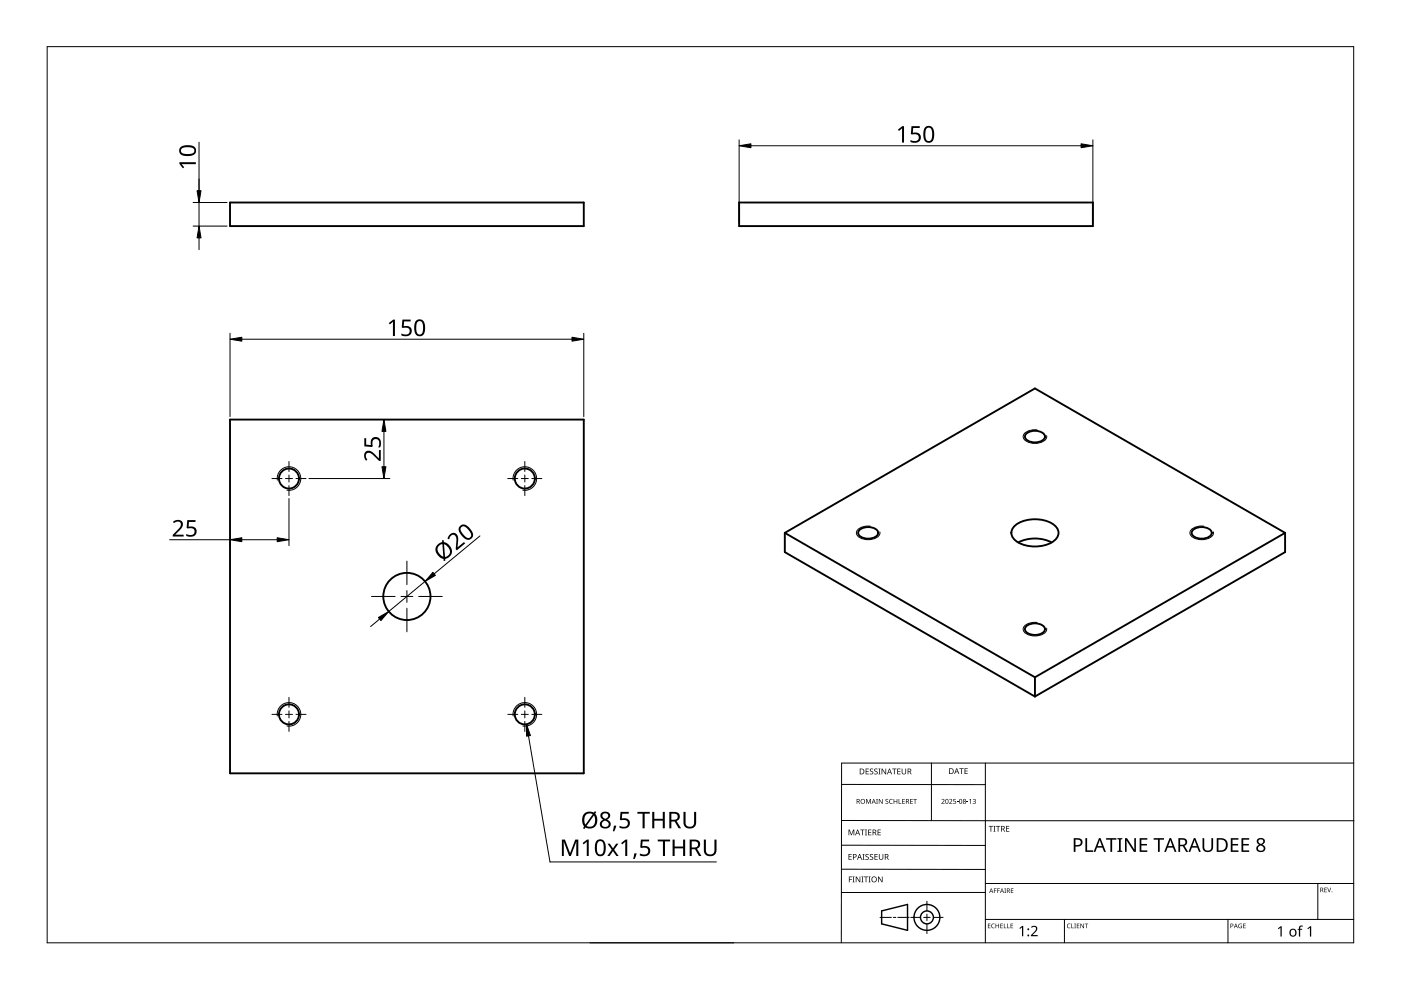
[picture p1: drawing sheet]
<svg xmlns="http://www.w3.org/2000/svg" width="297mm" height="210mm" viewBox="0 0 297 210" stroke-linecap="round" stroke-linejoin="round" font-family="sans-serif">
<g fill="none" stroke="#000" stroke-width=".4">
<path d="M48.8 42.9h75v5h-75zM156.7 42.9h75v5h-75zM48.8 89h75v75h-75zM217.6 91.9a2.91 2.91 0 0 1 3.9 .3 1.32 1.32 0 0 1-1.5 1.6 2.25 2.25 0 0 1-2.7-1.2zM166.4 113v4.1l53 30.6M166.4 113l53-30.6 53.1 30.6M166.4 113l53 30.6M182.2 112.4a2.91 2.91 0 0 1 3.9 .3 1.32 1.32 0 0 1-1.5 1.5 2.25 2.25 0 0 1-2.7-1.2zM215.3 111.4a7.4 7.4 0 0 1 8.3 0 2.07 2.07 0 0 1 .8 2 2.07 2.07 0 0 1-1.4 1.6 7.6 7.6 0 0 1-7.7-.4 1.95 1.95 0 0 1 0-3.2zM223 115a7.8 7.8 0 0 0-7.1 0M253 112.4a2.91 2.91 0 0 1 3.8 .3 1.32 1.32 0 0 1-1.4 1.5 2.25 2.25 0 0 1-2.7-1.2zM272.5 113v4.1l-53.1 30.6"/>
<path d="M272.5 113l-53.1 30.6M217.6 132.8a2.91 2.91 0 0 1 3.9 .3 1.32 1.32 0 0 1-1.5 1.5 2.25 2.25 0 0 1-2.7-1.2zM219.4 143.6v4.1"/>
<circle cx="61.3" cy="101.5" r="2.13"/>
<circle cx="111.3" cy="101.5" r="2.13"/>
<circle cx="86.3" cy="126.5" r="5"/>
<circle cx="61.3" cy="151.5" r="2.13"/>
<circle cx="111.3" cy="151.5" r="2.13"/>
</g>
<path d="M58.8 101.8a2.5 2.5 0 0 1 2.4-2.8 2.5 2.5 0 0 1 2.6 2.6 2.5 2.5 0 0 1-3 2.3M108.8 101.8a2.5 2.5 0 0 1 2.4-2.8 2.5 2.5 0 0 1 2.6 2.6 2.5 2.5 0 0 1-3 2.3M58.8 151.8a2.5 2.5 0 0 1 2.4-2.8 2.5 2.5 0 0 1 2.6 2.6 2.5 2.5 0 0 1-3 2.3M108.8 151.8a2.5 2.5 0 0 1 2.4-2.8 2.5 2.5 0 0 1 2.6 2.6 2.5 2.5 0 0 1-3 2.3" fill="none" stroke="#000" stroke-width=".21"/>
<path d="M219.9 91.1h-.5a2.2 2.2 0 0 0-2.5 1.5 2.2 2.2 0 0 0 2.5 1.4 2.13 2.13 0 0 0 2.5-1.5v-.1M184.5 111.6l-.4-.1a2.2 2.2 0 0 0-2.5 1.5 2.2 2.2 0 0 0 2.5 1.4 2.13 2.13 0 0 0 2.5-1.5l-.1-.1M255.2 111.6l-.4-.1a2.2 2.2 0 0 0-2.5 1.5 2.2 2.2 0 0 0 2.5 1.4 2.13 2.13 0 0 0 2.5-1.5v-.1M219.9 132h-.5a2.2 2.2 0 0 0-2.5 1.4 2.2 2.2 0 0 0 2.5 1.4 2.13 2.13 0 0 0 2.5-1.5v-.1" fill="none" stroke="#000" stroke-width=".21"/>
<path d="M10 9.9h277v190h-277z" fill="none" stroke="#000" stroke-width=".21"/>
<g fill="none" stroke="#000" stroke-width=".21">
<path d="M178.4 179.2l30.5 .1M178.4 166.3l30.5 .1M178.5 174h108.6M197.5 161.8v12.2M208.9 161.8v38.1M287 161.8h-108.6v38.1M125.1 199.9h30.5M178.4 184.3h30.5M186.6 194.5h2.4M189.4 194.5h.5M190.4 194.5h2.4M193.1 194.5h2.1"/>
<path d="M195.8 194.5h1.4M196.5 191.1v2M196.5 193.8v1.4M196.5 195.9v2M197.9 194.5h2.1M208.9 189.2h-30.5M208.9 187.3h78.1M208.9 194.9h78.1M225.7 194.9v5M260.4 194.9v5M279.4 187.3v7.6"/>
</g>
<g fill="none" stroke="#000" stroke-width=".3">
<path d="M186.9 193.1l5.5-1.3v5.5l-5.5-1.4z"/>
<circle cx="196.5" cy="194.5" r="1.37"/>
<circle cx="196.5" cy="194.5" r="2.74"/>
</g>
<g fill="#000">
<path d="M179.9 175.9h.2l.4 1 .4-1h.2v1.2h-.1v-1.1l-.4 1.1h-.2l-.4-1.1 .1 1.1h-.2zM182.4 175.9h.9v.1h-.4v1.1h-.1v-1.1h-.4zM183.4 175.9h.4l-.1 .1v1l.1 .1h-.4l.1-.1v-1zM183.6 169.4h.2l.3 .8 .4-.8h.2v1h-.2v-.9l-.4 .9-.4-.9 .1 .9h-.2zM183.5 163h.7v.1h-.5v.4h.5v.1h-.5v.4h.5v.2h-.7zM184.1 175.9h.6v.1h-.5v.4h.5v.1h-.5v.5h.5v.1h-.6zM184.5 163.1l.4-.2 .2 .1v.1a.25 .25 0 0 0-.4-.1 .25 .25 0 0 0 0 .4 .4 .4 0 0 1 .5 .3 .4 .4 0 0 1-.3 .5 .4 .4 0 0 1-.5-.2h.1a.27 .27 0 0 0 .4 .1 .27 .27 0 0 0-.1-.4l-.3-.3zM185.4 163.1l.4-.2 .3 .1-.1 .1a.25 .25 0 0 0-.4-.1 .25 .25 0 0 0 0 .4 .4 .4 0 0 1 .5 .3 .4 .4 0 0 1-.3 .5 .4 .4 0 0 1-.5-.2h.1a.27 .27 0 0 0 .4 .1 .27 .27 0 0 0 0-.4l-.4-.3zM185.8 169.4h.3l-.1 .1v.8l.1 .1h-.3l.1-.1zM186.2 163h.5l-.2 .1v1l.2 .1h-.5l.2-.1v-1zM186.1 175.9h.6v.1h-.5v.4h.5v.1h-.5v.5h.5v.1h-.6zM186.3 169.4h.2l.5 .8v-.8h.1v1h-.1l-.6-.8v.8h-.1z"/>
<path d="M186.9 163h.2l.6 1v-1h.2v1.2h-.2l-.6-1v1h-.2zM187.8 169.5l.3-.1h.2v.2a.25 .25 0 0 0-.3-.1 .25 .25 0 0 0-.1 .3 .25 .25 0 0 0 .3 .1 .32 .32 0 0 1 0 .5 .32 .32 0 0 1-.5-.1 .25 .25 0 0 0 .4 .1 .25 .25 0 0 0 0-.4l-.3-.2zM188.6 169.5l.4-.1h.3l-.1 .2a.41 .41 0 0 0-.6 .3 .41 .41 0 0 0 .6 .4 .48 .48 0 0 1-.6-.1 .48 .48 0 0 1 0-.7zM189.1 163h1v.1h-.4v1.1h-.2v-1.1h-.4zM189.5 169.4h.1v.4h.5v-.4h.1v1h-.1v-.5h-.5v.5h-.1zM190.5 169.4h.2v.9h.4v.1h-.6zM190.2 163h.7v.1h-.5v.4h.5v.1h-.5v.4h.5v.2h-.7zM191.3 169.4h.5v.1h-.4v.3h.4v.1h-.4v.4h.4v.1h-.5zM191.2 163h.1v.8a.32 .32 0 0 0 .3 .3 .32 .32 0 0 0 .4-.4v-.7h.1v.7a.47 .47 0 0 1-.5 .5 .47 .47 0 0 1-.4-.5zM193 169.4h.5v.1h-.4v.3h.4v.1h-.4v.4h.4v.1h-.5zM193.6 169.4h.8v.1h-.3v.9h-.2v-.9h-.3zM199.6 169.5a.37 .37 0 0 1 .6 0 .37 .37 0 0 1-.2 .6l-.2 .2h.5v.1h-.7l.3-.4a.27 .27 0 0 0 .2-.3 .27 .27 0 0 0-.4-.1z"/>
<path d="M201.2 169.5a.37 .37 0 0 1 .6 0 .37 .37 0 0 1-.2 .6l-.2 .2h.5v.1h-.7l.3-.4a.27 .27 0 0 0 .3-.3 .27 .27 0 0 0-.5-.1zM202.1 169.4h.5v.1h-.4v.3a.34 .34 0 0 1 .5 .2 .34 .34 0 0 1-.2 .4 .34 .34 0 0 1-.4-.1 .29 .29 0 0 0 .4 0 .29 .29 0 0 0 0-.4 .29 .29 0 0 0-.4 0zM202.9 170l.3 .1zM203.4 162.9h.9v.1h-.4v1.1h-.1v-1.1h-.4zM205 170l.3 .1zM204.5 162.9h.7v.1h-.5v.4h.4v.1h-.4v.5h.5v.1h-.7zM205.5 169.6l.4-.2v1h-.2v-.9zM206.2 169.5a.32 .32 0 0 1 .5-.1 .32 .32 0 0 1 0 .5 .33 .33 0 0 1 .1 .5 .33 .33 0 0 1-.6-.1 .26 .26 0 0 0 .4 .1 .26 .26 0 0 0 .1-.4l-.3-.2a.23 .23 0 0 0 .3 0 .23 .23 0 0 0-.1-.4 .23 .23 0 0 0-.3 .2zM209.6 175.1h.9v.2h-.3v1h-.2v-1h-.4zM210.6 175.1h.5l-.2 .1v1l.2 .1h-.5l.2-.1v-1zM211.2 175.1h.9v.2h-.4v1h-.2v-1h-.3zM213.3 175.1h.7v.2h-.5v.3h.5v.2h-.5v.4h.5v.1h-.7z"/>
<path d="M255 177.7h.3v1.9a.76 .76 0 0 0 .8 .7 .76 .76 0 0 0 .7-.7v-1.9h.4v1.9a1.12 1.12 0 0 1-1.1 1.1 1.12 1.12 0 0 1-1.1-1.1zM180 185.8h.7v.2h-.6v.4h.5v.1h-.5v.6h-.1zM179.9 181.1h.7v.1h-.5v.4h.4v.1h-.4v.5h.5v.1h-.7zM180.8 185.8h.4l-.1 .2v.9l.1 .2h-.4l.1-.2v-.9zM181.4 185.8h.2l.7 1.1v-1.1h.1v1.3h-.2l-.6-1v1h-.2zM182.6 185.8h.5l-.2 .2v.9l.2 .2h-.5l.2-.2v-.9zM182.9 181.1h.4l-.1 .1v1l.1 .1h-.4l.1-.1v-1zM183.2 185.8h.9v.2h-.4v1.1h-.2v-1.1h-.3zM183.5 181.2l.5-.1h.2v.2a.25 .25 0 0 0-.4-.1 .25 .25 0 0 0 0 .4 .4 .4 0 0 1 .4 .3 .4 .4 0 0 1-.2 .4 .4 .4 0 0 1-.5-.2 .27 .27 0 0 0 .5 .1 .27 .27 0 0 0-.1-.4l-.4-.3zM184.2 185.8h.4l-.1 .2v.9l.1 .2h-.4l.1-.2v-.9zM184.5 181.2l.4-.1h.2v.2a.25 .25 0 0 0-.4-.1 .25 .25 0 0 0 0 .4 .4 .4 0 0 1 .5 .3 .4 .4 0 0 1-.3 .4 .4 .4 0 0 1-.5-.2h.1a.27 .27 0 0 0 .4 .1 .27 .27 0 0 0-.1-.4l-.3-.3zM185.4 181.1h.7v.1h-.5v.4h.5v.1h-.5v.5h.5v.1h-.7z"/>
<path d="M186.2 185.8h.1l.7 1.1v-1.1h.1v1.3h-.2l-.6-1v1h-.1zM186.3 181.1h.2v.8a.32 .32 0 0 0 .3 .3 .32 .32 0 0 0 .3-.3v-.8h.2v.8a.47 .47 0 0 1-.5 .4 .47 .47 0 0 1-.5-.4zM209.5 195.8h.5l-.4 .1v.3h.4l-.4 .1v.4l.4 .1h-.5zM210.3 196l.3-.2 .3 .1v.1a.39 .39 0 0 0-.6 .3 .39 .39 0 0 0 .6 .4 .46 .46 0 0 1-.7-.1 .46 .46 0 0 1 .1-.6zM210.7 188.4h.6l-.4 .1v.3h.4l-.4 .1v.4h-.2zM211.4 188.4h.6l-.4 .1v.3h.4l-.4 .1v.4h-.2zM211.1 195.8h.1v.4h.5v-.4h.1v1h-.1v-.5h-.5v.5h-.1zM212.1 195.8h.5l-.4 .1v.3h.4l-.4 .1v.4l.4 .1h-.5zM212.8 195.8h.2v.9l.4 .1h-.6zM212.9 188.4h.4l-.1 .1 .1 .8h-.4l.2-.1zM213.6 195.8h.1v.9l.4 .1h-.5zM214.3 195.8h.5l-.4 .1v.3h.4l-.4 .1v.4l.4 .1h-.5z"/>
<path d="M214.3 188.4h.6l-.5 .1v.3h.4l-.4 .1v.3l.5 .1h-.6zM216.1 196.8l.6-.5h.2v2.2h-.2v-1.9l-.4 .4zM218.6 196.5a.76 .76 0 0 1 1.2 0 .76 .76 0 0 1-.3 1.2l-.6 .6h1.1v.2h-1.4v-.2l.8-.8a.52 .52 0 0 0 .2-.8 .52 .52 0 0 0-.9 0zM226.3 196l.4-.2 .3 .1-.1 .1a.39 .39 0 0 0-.6 .3 .39 .39 0 0 0 .6 .4 .46 .46 0 0 1-.6-.1 .46 .46 0 0 1 0-.6zM227.1 195.8h.2v.9l.4 .1h-.6zM227.8 195.8h.3l-.1 .1 .1 .9h-.3l.1-.1zM228.3 195.8h.5l-.4 .1v.3h.4l-.4 .1v.4l.4 .1h-.5zM229.1 195.8h.1l.5 .8v-.8h.1v1h-.1l-.5-.8v.8h-.1zM230.1 177.7h.4v2.6h1.3v.3h-1.7zM230 195.8h.7l-.3 .1v.9h-.1v-.9zM234.5 177.7h2.2v.3h-.9v2.6h-.4v-2.6h-.9zM236.9 177.7h1.1v.2l-.4 .1v2.3l.4 .1v.2h-1.1v-.2l.4-.1v-2.3l-.4-.1z"/>
<path d="M238.5 177.7h.4l1.6 2.4v-2.4h.3v2.9h-.4l-1.6-2.4 .1 2.4h-.4zM241.6 177.7h1.7v.3h-1.3v.9h1.2v.4h-1.2v1h1.3v.3h-1.7zM244.6 177.7h2.2v.3h-.9v2.6h-.4v-2.6h-.9zM260.9 177.7h1.7v.3h-1.3v.9h1.2v.4h-1.2v1h1.3v.3h-1.7zM262.7 196l.6-.1-.1 .1a.4 .4 0 0 0-.5 .3 .4 .4 0 0 0 .5 .4v-.3l-.2-.1h.3v.5a.53 .53 0 0 1-.7-.1 .53 .53 0 0 1 .1-.7zM263.6 195.8h.5l-.4 .1v.3h.4l-.4 .1v.4l.4 .1h-.5zM263.2 177.7h1.6v.3h-1.2v.9h1.2v.4h-1.2v1h1.2v.3h-1.6zM270.9 196.8l.6-.4h.2v2.2h-.2v-1.9l-.4 .3zM275.5 196.4l.7-.1v.2h-.4l-.1 .2v.2h.4v.2h-.4v1.5h-.3v-1.5h-.3l.3-.2zM277.2 196.8l.6-.4h.2v2.2h-.3v-1.9l-.4 .3zM280.8 188.2h.5l-.4 .1v.3h.4l-.4 .1v.4l.4 .1h-.5zM281.4 188.2h.1l.3 .8 .3-.8h.1l-.3 1h-.1z"/>
<path d="M181.6 169.4h.3a.29 .29 0 0 1 .4 .2 .29 .29 0 0 1-.2 .4l.3 .4h-.2l-.2-.4h-.2v.4h-.2zM181.8 169.5v.4h.1a.2 .2 0 0 0 .2-.2 .2 .2 0 0 0-.2-.2z"/>
<path d="M181.8 175.9h.1l.5 1.2h-.2l-.1-.4h-.5l-.2 .4h-.1zM181.8 176l-.2 .6h.4z"/>
<path d="M182.3 163h.4a.61 .61 0 0 1 .6 .6 .61 .61 0 0 1-.7 .6h-.3zM182.4 163.1v.9h.2a.48 .48 0 0 0 .5-.4 .48 .48 0 0 0-.5-.5z"/>
<path d="M182.4 169.9a.51 .51 0 0 1 1 0 .51 .51 0 0 1-1 0zM182.6 169.9a.4 .4 0 0 0 .8 0 .4 .4 0 0 0-.8 0z"/>
<path d="M185 175.9h.3a.35 .35 0 0 1 .5 .2 .35 .35 0 0 1-.3 .5l.4 .5h-.2l-.3-.5h-.2v.5h-.2zM185.2 176v.5h.1a.23 .23 0 0 0 .3-.3 .23 .23 0 0 0-.3-.2z"/>
<path d="M185.2 169.4l.5 1-.3-.3h-.4l-.2 .3zM185.2 169.5l-.1 .5h.3z"/>
<path d="M188.5 163h.2l.4 1.2h-.1l-.2-.4h-.5l-.1 .4h-.2zM188.6 163.1l-.2 .6h.4z"/>
<path d="M192.1 169.4h.3a.29 .29 0 0 1 .3 .2 .29 .29 0 0 1-.2 .4l.3 .4h-.1l-.3-.4h-.2v.4h-.1zM192.2 169.5v.4h.2a.2 .2 0 0 0 .2-.2 .2 .2 0 0 0-.3-.2z"/>
<path d="M192.4 163h.4a.35 .35 0 0 1 .4 .2 .35 .35 0 0 1-.2 .4l.3 .6h-.2l-.3-.5h-.2v.5h-.2zM192.6 163.1v.4h.2a.23 .23 0 0 0 .3-.2 .23 .23 0 0 0-.3-.2z"/>
<path d="M200.5 169.5l.4-.1 .2 .2v.5l-.2 .3h-.3l-.1-.2zM200.6 169.6v.1a.37 .37 0 0 0-.1 .4 .37 .37 0 0 0 .4 .2 .4 .4 0 0 0 .1-.5 .4 .4 0 0 0-.4-.2z"/>
<path d="M201.2 162.9h.4a.61 .61 0 0 1 .6 .6 .61 .61 0 0 1-.6 .6h-.4zM201.4 163v1h.1a.48 .48 0 0 0 .5-.5 .48 .48 0 0 0-.4-.5z"/>
<path d="M202.8 162.9h.1l.5 1.2h-.2l-.1-.4h-.5l-.1 .4h-.2zM202.8 163l-.1 .6h.3z"/>
<path d="M203.5 169.5l.3-.1 .2 .2v.5l-.2 .3h-.3l-.1-.2zM203.5 169.6v.1a.37 .37 0 0 0-.1 .4 .37 .37 0 0 0 .4 .2 .4 .4 0 0 0 .2-.5 .4 .4 0 0 0-.5-.2z"/>
<path d="M204.2 169.5a.29 .29 0 0 1 .5-.1 .29 .29 0 0 1-.1 .5 .29 .29 0 0 1 .1 .4 .29 .29 0 0 1-.4 0 .29 .29 0 0 1 .1-.4zM204.3 170.2a.2 .2 0 0 0 .4 0 .2 .2 0 0 0-.4 0zM204.3 169.7a.2 .2 0 0 0 .4 0 .2 .2 0 0 0-.4 0z"/>
<path d="M212.3 175.1h.3a.35 .35 0 0 1 .4 .3 .35 .35 0 0 1-.2 .4l.3 .5h-.2l-.3-.5h-.2v.5h-.1zM212.4 175.2v.5h.2a.23 .23 0 0 0 .3-.2 .23 .23 0 0 0-.3-.3z"/>
<path d="M227.7 177.7h.7a.92 .92 0 0 1 1.1 .9 .92 .92 0 0 1-1.1 .9h-.4v1.1h-.3zM228 178v1.2a.73 .73 0 0 0 .8-.1 .73 .73 0 0 0 .3-.8l-.4-.2z"/>
<path d="M249.8 177.7h.8a.84 .84 0 0 1 1.1 .6 .84 .84 0 0 1-.6 1l.8 1.3h-.4l-.7-1.2h-.6v1.2h-.4zM250.2 178v1.1h.4a.56 .56 0 0 0 .7-.5 .56 .56 0 0 0-.7-.6z"/>
<path d="M258 177.7h.9a1.46 1.46 0 0 1 1.4 1.5 1.46 1.46 0 0 1-1.5 1.4h-.8zM258.3 178v2.3h.4a1.14 1.14 0 0 0 1.2-1.1 1.14 1.14 0 0 0-1.1-1.2z"/>
<path d="M266.6 178a.84 .84 0 0 1 1.1-.3 .84 .84 0 0 1 .4 1.1l-.5 .3a.83 .83 0 0 1 .6 1.1 .83 .83 0 0 1-1.1 .4 .79 .79 0 0 1-.7-.7 .79 .79 0 0 1 .6-.8l-.4-.2a.71 .71 0 0 1 0-.9zM266.7 179.9a.57 .57 0 0 0 1.1 0 .57 .57 0 0 0-1.1 0zM266.8 178.4a.5 .5 0 0 0 1 0 .5 .5 0 0 0-1 0z"/>
<path d="M180.8 181.1h.4a.41 .41 0 0 1 .4 .5 .41 .41 0 0 1-.6 .2v.5h-.2zM181 181.2v.5a.29 .29 0 0 0 .5-.3 .29 .29 0 0 0-.5-.2z"/>
<path d="M182.2 181.1h.1l.5 1.2h-.2l-.1-.4h-.5l-.1 .4h-.2zM182.3 181.2l-.2 .6h.3z"/>
<path d="M184.7 186.5a.61 .61 0 0 1 1.2 0 .61 .61 0 0 1-1.2 0zM184.9 186.5a.45 .45 0 0 0 .9 0 .45 .45 0 0 0-.9 0z"/>
<path d="M187.6 181.1h.3a.35 .35 0 0 1 .5 .2 .35 .35 0 0 1-.3 .4l.4 .6h-.2l-.3-.5h-.3v.5h-.1zM187.7 181.2v.5h.2a.23 .23 0 0 0 .3-.3 .23 .23 0 0 0-.3-.2z"/>
<path d="M210.1 188.4l.5 .9-.2-.3h-.4l-.3 .3zM210.2 188.5l-.2 .4h.3z"/>
<path d="M212.4 188.4l.5 .9-.3-.3h-.3l-.3 .3zM212.4 188.5l-.1 .4h.3z"/>
<path d="M213.5 188.4h.2a.28 .28 0 0 1 .4 .2 .28 .28 0 0 1-.2 .3l.3 .4-.4-.4h-.2v.4h-.1zM213.6 188.5v.3h.1a.19 .19 0 0 0 .3-.2 .19 .19 0 0 0-.3-.1z"/>
<path d="M233 177.7h.3l1.2 2.9h-.4l-.4-.9h-1.1l-.4 .9h-.3zM233.2 178.1l-.5 1.3h.9z"/>
<path d="M248 177.7h.3l1.1 2.9h-.3l-.4-.9h-1.2l-.3 .9h-.4zM248.1 178.1l-.4 1.3h.9z"/>
<path d="M253.1 177.7h.3l1.2 2.9h-.4l-.3-.9h-1.2l-.3 .9h-.4zM253.3 178.1l-.5 1.3h.9z"/>
<path d="M260.9 195.8h.2a.32 .32 0 0 1 .4 .4 .32 .32 0 0 1-.5 .2v.4h-.1zM261 195.9v.4a.24 .24 0 0 0 .4-.2 .24 .24 0 0 0-.4-.2z"/>
<path d="M262 195.8l.4 1-.2-.3h-.4l-.2 .3zM262 196l-.1 .4h.3z"/>
<path d="M273.6 197.1a.82 .82 0 0 1 1.2 .1 .82 .82 0 0 1-.2 1.2 .82 .82 0 0 1-1.2-.4zM273.8 197.2a.6 .6 0 0 0-.1 .8 .6 .6 0 0 0 .8 .2l.1-.3a.53 .53 0 0 0-.1-.6 .53 .53 0 0 0-.7-.1z"/>
<path d="M279.9 188.2h.3a.28 .28 0 0 1 .3 .2 .28 .28 0 0 1-.1 .3l.2 .5-.3-.4h-.2v.4h-.2zM280.1 188.3v.4h.1a.19 .19 0 0 0 .2-.2 .19 .19 0 0 0-.2-.2z"/>
<circle cx="218" cy="198.3" r=".2"/>
<circle cx="218" cy="197" r=".2"/>
<circle cx="282.4" cy="189.1" r=".09"/>
</g>
<g fill="none" stroke="#000" stroke-width=".21">
<path d="M42.2 30.2v17.7M156.7 29.7v17.6M159.2 30.9h70M231.7 29.7v17.6M40.9 47.9h7.2M40.9 42.9h7.2M42.2 50.4v2.5M48.8 70.7v17.6M51.3 71.9h70M123.8 70.7v17.6M81.4 91.5v7.5M82 89h.7"/>
<path d="M36 114.4h12.8M48.8 115.1v.6M51.3 114.4h7.5M61.3 105.7v10M65.5 101.5h17.2M101.8 113.6l-9.8 8.1M80.5 131.2l-1.9 1.6M90.1 123.3l-7.7 6.4"/>
</g>
<path d="M156.7 30.9l2.5-.4v.8zM229.2 30.5l2.5 .4-2.5 .4zM42.2 47.9l.4 2.5h-.8zM41.8 40.4h.8l-.4 2.5zM48.8 71.9l2.5-.4v.8zM121.3 71.5l2.5 .4-2.5 .4zM81.4 89l.4 2.5h-.8zM81 99h.8l-.4 2.5zM48.8 114.4l2.5-.4v.8zM58.8 114l2.5 .4-2.5 .4zM80.2 130.9l2.2-1.2-1.6 1.9zM91.8 121.4l.5 .6-2.2 1.3z" fill="#000" stroke="#000" stroke-width=".21"/>
<g fill="#000">
<path d="M38 34.4h3.5v.4h-3l.6 .7-.3 .2-.8-1zM190.4 27.5l.9-.8h.4v3.5h-.4v-3l-.7 .6zM193.3 26.7h1.7v.4h-1.4l-.1 1a1.17 1.17 0 0 1 1.8 1 1.17 1.17 0 0 1-1.6 1.2l-.7-.2v-.4a1.03 1.03 0 0 0 1.1 .3 1.03 1.03 0 0 0 .7-.8 .93 .93 0 0 0-1.5-.7l-.2-.1zM82.4 68.5l1-.7h.3v3.4h-.4v-3l-.6 .6zM85.3 67.8h1.8v.4h-1.4l-.1 1a1.17 1.17 0 0 1 1.7 .9 1.17 1.17 0 0 1-1.6 1.2l-.6-.2v-.4a1.03 1.03 0 0 0 1.8-.5 .93 .93 0 0 0-1.5-.7l-.2-.1zM77.2 92.9h.4v1.4l1 .1a1.17 1.17 0 0 1 1-1.8 1.17 1.17 0 0 1 1.2 1.6l-.2 .7h-.4a1.03 1.03 0 0 0 .3-1.1 1.03 1.03 0 0 0-.8-.7 .93 .93 0 0 0-.7 1.5l-.1 .2-1.7-.2zM77.4 95.8a1.5 1.5 0 0 1 2.2 .7l.7 .7v-1.8h.4v2.3h-.3l-1.1-1.1a.98 .98 0 0 0-1.7-.2v.4l.3 .7-.3 .2a1.47 1.47 0 0 1-.2-1.9zM36.7 110.6a1.16 1.16 0 0 1 1.3-.4 1.16 1.16 0 0 1 .8 1.2l-.3 .6-1.3 1.4h1.7v.4h-2.3v-.4l1.1-1.1a.98 .98 0 0 0 .3-1.7h-.5l-.6 .3zM39.7 110.3h1.7v.4h-1.3l-.1 1a1.17 1.17 0 0 1 1.7 .9 1.17 1.17 0 0 1-1.6 1.2l-.6-.2v-.4a1.03 1.03 0 0 0 1 .3 1.03 1.03 0 0 0 .8-.8 .93 .93 0 0 0-1.5-.6l-.2-.2zM95.2 113.5a1.06 1.06 0 0 1 1.4-.4 1.06 1.06 0 0 1 .5 1.2l-.1 1.7 1.4-1.1 .2 .3-1.8 1.5-.2-.3 .2-1.5a.98 .98 0 0 0-.9-1.5l-.4 .3-.3 .6h-.3zM130.2 175.1h.5l-.5 1.2h-.3zM131.6 172.1h1.7v.4h-1.4l-.1 1a1.17 1.17 0 0 1 1.8 1 1.17 1.17 0 0 1-1.6 1.2l-.7-.2v-.4a1.03 1.03 0 0 0 1.8-.5 .93 .93 0 0 0-1.5-.7l-.2-.1z"/>
<path d="M135.1 172.1h2.7v.4h-1.1v3.1h-.5v-3.1h-1.1zM135.9 178h1.7v.4h-1.4v1a1.17 1.17 0 0 1 1.7 1 1.17 1.17 0 0 1-1.6 1.1l-.6-.1v-.5a1.03 1.03 0 0 0 1 .3 1.03 1.03 0 0 0 .7-.8 .93 .93 0 0 0-1.4-.6l-.3-.1zM138.3 172.1h.4v1.5h1.8v-1.5h.5v3.5h-.5v-1.6h-1.8v1.6h-.4zM144.9 172.1h.5v2.3a.9 .9 0 0 0 .9 .9 .9 .9 0 0 0 .9-.9v-2.3h.4v2.3a1.34 1.34 0 0 1-1.4 1.3 1.34 1.34 0 0 1-1.3-1.3zM149.2 178h.5v2.3a.9 .9 0 0 0 .9 .9 .9 .9 0 0 0 .9-.9v-2.3h.4v2.3a1.35 1.35 0 0 1-1.3 1.2 1.35 1.35 0 0 1-1.4-1.2zM119.1 178h.7l1.1 2.9 1.1-2.9h.6v3.5h-.4v-3.1l-1.2 3.1h-.3l-1.2-3.1v3.1h-.4zM123.5 178.7l1-.7h.3v3.5h-.4v-3l-.7 .5zM128.8 178.9h.5l.7 1 .6-1h.5l-.9 1.3 1 1.3h-.5l-.7-1-.8 1h-.4l.9-1.3zM131.7 178.7l.9-.7h.4v3.5h-.4v-3l-.7 .5zM134.5 180.9l.5 .1-.4 1.1h-.4zM139.5 178h2.6v.4h-1.1v3.1h-.4v-3.1h-1.1zM142.6 178h.4v1.5h1.8v-1.5h.5v3.5h-.5v-1.6h-1.8v1.6h-.4z"/>
<path d="M38.2 31.2a2.6 2.6 0 0 1 3.3 .2 1.22 1.22 0 0 1-.2 1.3 1.22 1.22 0 0 1-1.3 .4 1.53 1.53 0 0 1-2-1zM38.5 31.5a.75 .75 0 0 0 0 .9 .75 .75 0 0 0 .9 .2h1a.69 .69 0 0 0 .8-.7 .69 .69 0 0 0-.8-.6h-1.3z"/>
<path d="M196.2 26.9a1.16 1.16 0 0 1 1.3 0 1.16 1.16 0 0 1 .6 1.2 1.68 1.68 0 0 1-1 2.2 1.27 1.27 0 0 1-1.3-1.6l.1-1.2zM196.5 27.2a2.16 2.16 0 0 0 .2 2.7 .82 .82 0 0 0 .9-1.1 1.35 1.35 0 0 0-.7-1.7z"/>
<path d="M88.3 68a1.16 1.16 0 0 1 1.3-.1 1.16 1.16 0 0 1 .5 1.2 1.69 1.69 0 0 1-1 2.2 1.27 1.27 0 0 1-1.3-1.6l.1-1.2zM88.5 68.3a2.16 2.16 0 0 0 .3 2.6 .82 .82 0 0 0 .9-1.1 1.35 1.35 0 0 0-.7-1.7z"/>
<path d="M92.8 115.5l1-.6-.1-.3 .4-.1v.4a1.81 1.81 0 0 1 1.7 1.6 1.81 1.81 0 0 1-1.2 2h-.2v.4h-.3l-.1-.4a1.9 1.9 0 0 1-1.2-3zM94.1 115.4l.3 2.7a1.23 1.23 0 0 0 1-1 1.23 1.23 0 0 0-.6-1.3zM93.1 115.7l-.1 .1a1.34 1.34 0 0 0 .6 2l.4 .2-.2-2.6z"/>
<path d="M97.5 111.5a1.35 1.35 0 0 1 2.2 .6 1.36 1.36 0 0 1 .1 2.2 1.57 1.57 0 0 1-2.1-.9l-.5-1.1zM97.9 111.7a1.34 1.34 0 0 0 .5 1.9l.3 .2a.69 .69 0 0 0 1 .1 .69 .69 0 0 0 0-1 1.91 1.91 0 0 0-1.7-1.3z"/>
<path d="M123.8 172.6l.5-.4a1.93 1.93 0 0 1 1.6 .1l.2-.3 .3 .2-.2 .3a1.81 1.81 0 0 1 .3 2.3 1.81 1.81 0 0 1-2.2 .7l-.2-.1-.2 .4-.3-.2 .3-.4a2.31 2.31 0 0 1-.1-2.6zM125.9 172.9l-1.5 2.2a1.23 1.23 0 0 0 1.4-.1 1.23 1.23 0 0 0 .4-1.4zM124.3 172.7a1.93 1.93 0 0 0-.2 2.1l1.6-2.2-.8-.1z"/>
<path d="M127.4 172.4a1.03 1.03 0 0 1 1.3-.3 1.03 1.03 0 0 1 .6 1.2l-.6 .5a1 1 0 0 1 .7 1.3 1 1 0 0 1-1.3 .6 .94 .94 0 0 1-.9-.9 .94 .94 0 0 1 .7-1 .92 .92 0 0 1-.5-1.4zM127.6 174.7a.7 .7 0 0 0 1.4 0 .7 .7 0 0 0-1.4 0zM127.7 173a.6 .6 0 0 0 1.2 0 .6 .6 0 0 0-1.2 0z"/>
<path d="M126.6 178.2a1.16 1.16 0 0 1 1.3-.1 1.16 1.16 0 0 1 .5 1.2 1.69 1.69 0 0 1-1 2.2 1.27 1.27 0 0 1-1.3-1.5l.1-1.2zM126.8 178.5a2.16 2.16 0 0 0 .3 2.7 .82 .82 0 0 0 .9-1.1 1.35 1.35 0 0 0-.7-1.8z"/>
<path d="M141.9 172.1h1a1 1 0 0 1 1.2 .7 1 1 0 0 1-.7 1.3l1 1.5h-.5l-.9-1.4h-.7v1.4h-.4zM142.3 172.5v1.3h.6a.67 .67 0 0 0 .8-.7 .67 .67 0 0 0-.9-.6z"/>
<path d="M146.2 178h1a1 1 0 0 1 1.2 .7 1 1 0 0 1-.6 1.2l.9 1.6h-.5l-.8-1.4h-.7v1.4h-.5zM146.7 178.4v1.3h.5a.67 .67 0 0 0 .8-.7 .67 .67 0 0 0-.8-.6z"/>
</g>
<g fill="none" stroke="#000" stroke-width=".21">
<path d="M61.3 97.8v2.2M111.3 97.8v2.2M57.7 101.5h2.1M60.5 101.5h1.5M61.3 100.7v1.5M61.3 103v2.1M62.8 101.5h2.1M86.3 119v5M107.7 101.5h2.1M110.5 101.5h1.5M111.3 100.7v1.5M111.3 103v2.1"/>
<path d="M112.8 101.5h2.1M78.8 126.5h5M85 126.5h2.5M86.3 125.2v2.5M86.3 129v5M88.8 126.5h5M57.7 151.5h2.1M60.5 151.5h1.5M61.3 147.9v2.1M61.3 150.7v1.5M61.3 153v2.1M62.8 151.5h2.1"/>
<path d="M107.7 151.5h2.1M110.5 151.5h1.5M111.3 147.9v2.1M111.3 150.7v1.5M111.3 153v2.1M112.8 151.5h2.1"/>
</g>
<path d="M111.6 153.6l.9 2.4-.9 .1z" fill="#000" stroke="#000" stroke-width=".21"/>
<path d="M111.6 153.6l5 29.2h35.3" fill="none" stroke="#000" stroke-width=".21"/>
</svg>
